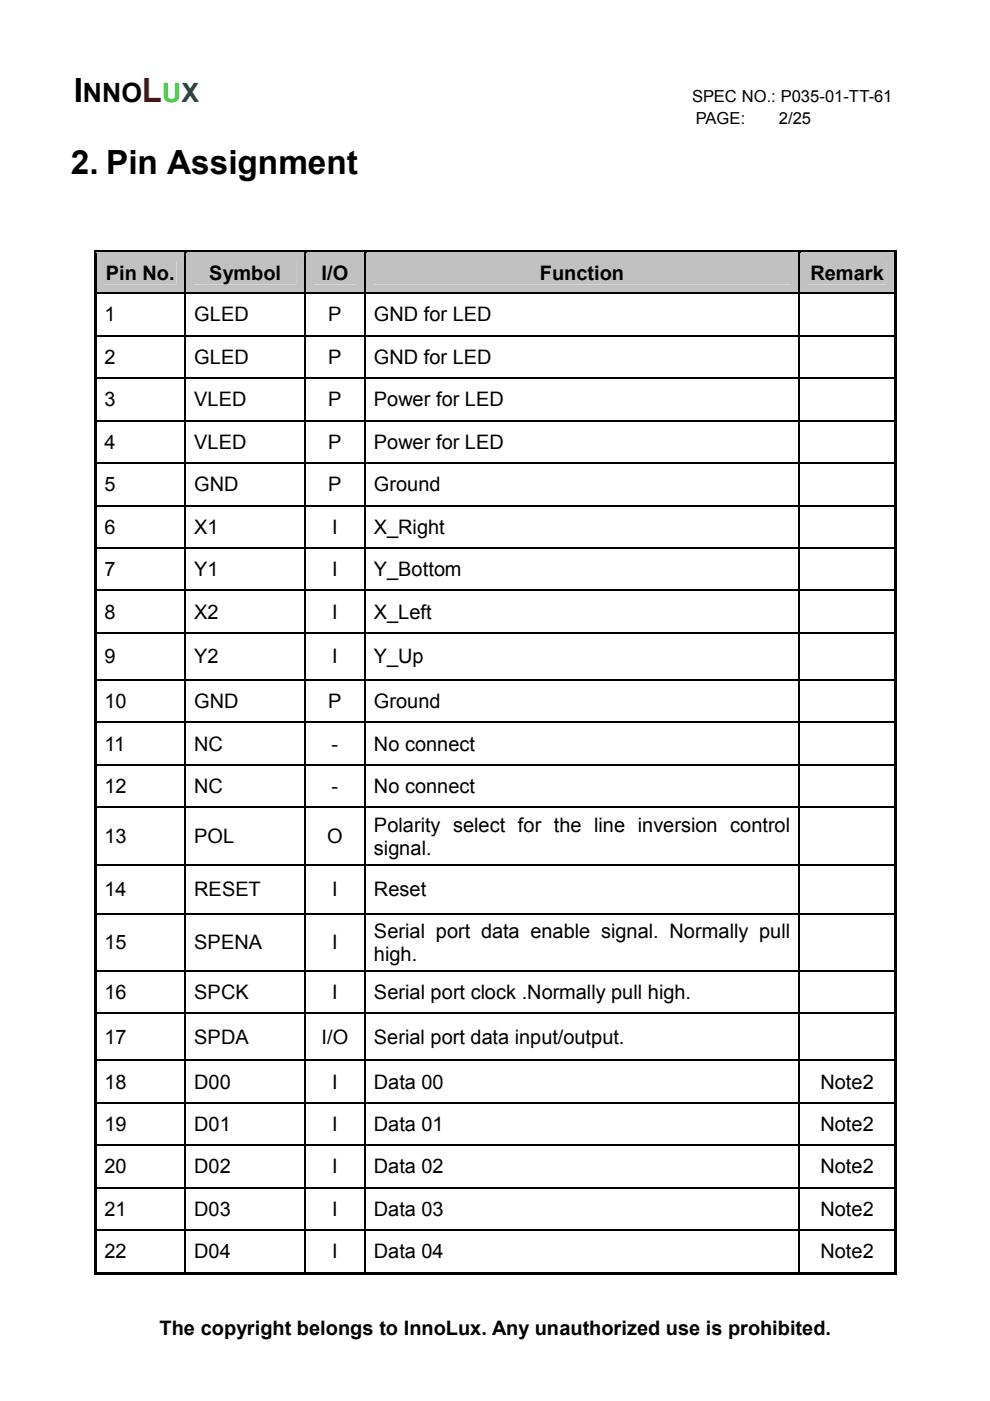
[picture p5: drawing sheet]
<svg xmlns="http://www.w3.org/2000/svg" width="210mm" height="297mm" viewBox="0 0 210 297" stroke-linecap="round" stroke-linejoin="round" font-family="sans-serif">
<defs><g id="words">
<g font-size="7.1">
<text x="15.6" y="21.6">I</text>
<text x="15" y="36.9">2. Pin Assignment</text>
</g>
<text font-size="7.1" fill="#f00" x="30.1" y="21.6">L</text>
<text font-size="5.6" x="17.6" y="21.6">NNO</text>
<text font-size="5.6" fill="#32cd32" x="34.4" y="21.6">UX</text>
<g font-size="4.2">
<text x="22.4" y="59.3">Pin No.</text>
<text x="44.4" y="59.3">Symbol</text>
<text x="68.2" y="59.3">I/O</text>
<text x="114.5" y="59.3">Function</text>
<text x="171.8" y="59.3">Remark</text>
<text x="22.1" y="68.2">1</text>
<text x="41.2" y="68.2">GLED</text>
<text x="69.6" y="68.2">P</text>
<text x="79.3" y="68.2">GND for LED</text>
<text x="22.1" y="77.2">2</text>
<text x="41.2" y="77.2">GLED</text>
<text x="69.6" y="77.2">P</text>
<text x="79.3" y="77.2">GND for LED</text>
<text x="22.1" y="86.1">3</text>
<text x="41.2" y="86.1">VLED</text>
<text x="69.6" y="86.1">P</text>
<text x="79.3" y="86.1">Power for LED</text>
<text x="22.1" y="95.2">4</text>
<text x="41.2" y="95.2">VLED</text>
<text x="69.6" y="95.2">P</text>
<text x="79.3" y="95.2">Power for LED</text>
<text x="22.1" y="104.1">5</text>
<text x="41.2" y="104.1">GND</text>
<text x="69.6" y="104.1">P</text>
<text x="79.3" y="104.1">Ground</text>
<text x="22.1" y="113.2">6</text>
<text x="41.2" y="113.2">X1</text>
<text x="70.4" y="113.2">I</text>
<text x="79.3" y="113.2">X_Right</text>
<text x="22.1" y="122.1">7</text>
<text x="41.2" y="122.1">Y1</text>
<text x="70.4" y="122.1">I</text>
<text x="79.3" y="122.1">Y_Bottom</text>
<text x="22.1" y="131.1">8</text>
<text x="41.2" y="131.1">X2</text>
<text x="70.4" y="131.1">I</text>
<text x="79.3" y="131.1">X_Left</text>
<text x="22.1" y="140.6">9</text>
<text x="41.2" y="140.6">Y2</text>
<text x="70.4" y="140.6">I</text>
<text x="79.3" y="140.6">Y_Up</text>
<text x="22.1" y="150.1">10</text>
<text x="41.2" y="150.1">GND</text>
<text x="69.6" y="150.1">P</text>
<text x="79.3" y="150.1">Ground</text>
<text x="22.1" y="159.1">11</text>
<text x="41.2" y="159.1">NC</text>
<text x="70.3" y="159.1">-</text>
<text x="79.3" y="159.1">No connect</text>
<text x="22.1" y="168.1">12</text>
<text x="41.2" y="168.1">NC</text>
<text x="70.3" y="168.1">-</text>
<text x="79.3" y="168.1">No connect</text>
<text x="22.1" y="178.7">13</text>
<text x="41.2" y="178.7">POL</text>
<text x="69.4" y="178.7">O</text>
<text x="79.3" y="176.3">Polarity select for the line inversion control</text>
<text x="79.3" y="181.2">signal.</text>
<text x="22.1" y="190">14</text>
<text x="41.2" y="190">RESET</text>
<text x="70.4" y="190">I</text>
<text x="79.3" y="190">Reset</text>
<text x="22.1" y="201.3">15</text>
<text x="41.2" y="201.3">SPENA</text>
<text x="70.4" y="201.3">I</text>
<text x="79.3" y="198.8">Serial port data enable signal. Normally pull</text>
<text x="79.3" y="203.7">high.</text>
<text x="22.1" y="211.8">16</text>
<text x="41.2" y="211.8">SPCK</text>
<text x="70.4" y="211.8">I</text>
<text x="79.3" y="211.8">Serial port clock .Normally pull high.</text>
<text x="22.1" y="221.3">17</text>
<text x="41.2" y="221.3">SPDA</text>
<text x="68.2" y="221.3">I/O</text>
<text x="79.3" y="221.3">Serial port data input/output.</text>
<text x="22.1" y="230.8">18</text>
<text x="41.2" y="230.8">D00</text>
<text x="70.4" y="230.8">I</text>
<text x="79.3" y="230.8">Data 00</text>
<text x="173.9" y="230.8">Note2</text>
<text x="22.1" y="239.8">19</text>
<text x="41.2" y="239.8">D01</text>
<text x="70.4" y="239.8">I</text>
<text x="79.3" y="239.8">Data 01</text>
<text x="173.9" y="239.8">Note2</text>
<text x="22.1" y="248.8">20</text>
<text x="41.2" y="248.8">D02</text>
<text x="70.4" y="248.8">I</text>
<text x="79.3" y="248.8">Data 02</text>
<text x="173.9" y="248.8">Note2</text>
<text x="22.1" y="257.8">21</text>
<text x="41.2" y="257.8">D03</text>
<text x="70.4" y="257.8">I</text>
<text x="79.3" y="257.8">Data 03</text>
<text x="173.9" y="257.8">Note2</text>
<text x="22.1" y="266.8">22</text>
<text x="41.2" y="266.8">D04</text>
<text x="70.4" y="266.8">I</text>
<text x="79.3" y="266.8">Data 04</text>
<text x="173.9" y="266.8">Note2</text>
<text x="33.8" y="283">The copyright belongs to InnoLux. Any unauthorized use is prohibited.</text>
</g>
<g font-size="3.5">
<text x="146.7" y="21.6">SPEC NO.: P035-01-TT-61</text>
<text x="147.5" y="26.4">PAGE:</text>
<text x="165.1" y="26.4">2/25</text>
</g>
</g></defs>
<g fill="#c1c1c1">
<path d="M20.5 53.6h18.7v8.5h-18.7z"/>
<path d="M22.1 55.4h15.3v4.9h-15.3z"/>
<path d="M39.4 53.6h25.2v8.5h-25.2z"/>
<path d="M41.2 55.4h21.6v4.9h-21.6z"/>
<path d="M64.8 53.6h12.5v8.5h-12.5z"/>
<path d="M66.6 55.4h8.9v4.9h-8.9z"/>
<path d="M77.5 53.6h91.8v8.5h-91.8z"/>
<path d="M79.3 55.4h88.3v4.9h-88.3z"/>
<path d="M169.6 53.6h19.9v8.5h-19.9z"/>
<path d="M171.4 55.4h16.5v4.9h-16.5z"/>
</g>
<path d="M20 53.1h.5v.5h-.5zM20.5 53.1h18.7v.5h-18.7z" fill="#000"/>
<path d="M20.5 53.6h18.7" fill="none" stroke="#c1c1c1" stroke-width=".21"/>
<path d="M39.4 53.6h.3z" fill="#c1c1c1"/>
<path d="M39.2 53.6h.2zM39.2 53.1h.5v.5h-.5zM39.7 53.1h24.9v.5h-24.9z" fill="#000"/>
<path d="M39.7 53.6h24.9" fill="none" stroke="#c1c1c1" stroke-width=".21"/>
<path d="M64.8 53.6h.3z" fill="#c1c1c1"/>
<path d="M64.6 53.6h.2zM64.6 53.1h.5v.5h-.5zM65.1 53.1h12.2v.5h-12.2z" fill="#000"/>
<path d="M65.1 53.6h12.2" fill="none" stroke="#c1c1c1" stroke-width=".21"/>
<path d="M77.5 53.6h.3z" fill="#c1c1c1"/>
<path d="M77.3 53.6h.2zM77.3 53.1h.5v.5h-.5zM77.8 53.1h91.5v.5h-91.5z" fill="#000"/>
<path d="M77.8 53.6h91.5" fill="none" stroke="#c1c1c1" stroke-width=".21"/>
<path d="M169.6 53.6h.2z" fill="#c1c1c1"/>
<g fill="#000">
<path d="M169.3 53.6h.3zM169.3 53.1h.5v.5h-.5zM169.8 53.1h19.7v.5h-19.7zM189.5 53.1h.5v.5h-.5zM20 53.6h.5v8.5h-.5zM20 62.1h.5v.2h-.5zM20 62.3h.5v8.8h-.5zM20 71.1h.5v.2h-.5zM39.2 62.1h.2v.2h-.2zM39.2 71.1h.2v.2h-.2zM64.6 62.1h.2v.2h-.2zM64.6 71.1h.2v.2h-.2z"/>
<path d="M77.3 62.1h.2v.2h-.2zM77.3 71.1h.2v.2h-.2zM169.3 62.1h.3v.2h-.3zM169.3 71.1h.3v.2h-.3zM189.5 53.6h.5v8.5h-.5zM189.5 62.1h.5v.2h-.5zM189.5 62.3h.5v8.8h-.5zM189.5 71.1h.5v.2h-.5zM20 71.3h.5v8.8h-.5zM20 80.1h.5v.2h-.5zM20 80.3h.5v8.8h-.5zM20 89.1h.5v.2h-.5z"/>
<path d="M20 89.3h.5v8.7h-.5zM20 98h.5v.3h-.5zM39.2 80.1h.2v.2h-.2zM39.2 89.1h.2v.2h-.2zM39.2 98h.2v.3h-.2zM64.6 80.1h.2v.2h-.2zM64.6 89.1h.2v.2h-.2zM64.6 98h.2v.3h-.2zM77.3 80.1h.2v.2h-.2zM77.3 89.1h.2v.2h-.2zM77.3 98h.2v.3h-.2zM169.3 80.1h.3v.2h-.3z"/>
<path d="M169.3 89.1h.3v.2h-.3zM169.3 98h.3v.3h-.3zM189.5 71.3h.5v8.8h-.5zM189.5 80.1h.5v.2h-.5zM189.5 80.3h.5v8.8h-.5zM189.5 89.1h.5v.2h-.5zM189.5 89.3h.5v8.7h-.5zM189.5 98h.5v.3h-.5zM20 98.3h.5v8.8h-.5zM20 107.1h.5v.2h-.5zM20 107.3h.5v8.7h-.5zM20 116h.5v.3h-.5z"/>
<path d="M39.2 107.1h.2v.2h-.2zM39.2 116h.2v.3h-.2zM64.6 107.1h.2v.2h-.2zM64.6 116h.2v.3h-.2zM77.3 107.1h.2v.2h-.2zM77.3 116h.2v.3h-.2zM169.3 107.1h.3v.2h-.3zM169.3 116h.3v.3h-.3zM189.5 98.3h.5v8.8h-.5zM189.5 107.1h.5v.2h-.5zM189.5 107.3h.5v8.7h-.5zM189.5 116h.5v.3h-.5z"/>
<path d="M20 116.3h.5v8.8h-.5zM20 125.1h.5v.2h-.5zM20 125.3h.5v8.7h-.5zM20 134h.5v.3h-.5zM39.2 125.1h.2v.2h-.2zM39.2 134h.2v.3h-.2zM64.6 125.1h.2v.2h-.2zM64.6 134h.2v.3h-.2zM77.3 125.1h.2v.2h-.2zM77.3 134h.2v.3h-.2zM169.3 125.1h.3v.2h-.3zM169.3 134h.3v.3h-.3z"/>
<path d="M189.5 116.3h.5v8.8h-.5zM189.5 125.1h.5v.2h-.5zM189.5 125.3h.5v8.7h-.5zM189.5 134h.5v.3h-.5zM20 134.3h.5v9.7h-.5zM20 144h.5v.3h-.5zM20 144.3h.5v8.7h-.5zM20 153h.5v.3h-.5zM39.2 144h.2v.3h-.2zM39.2 153h.2v.3h-.2zM64.6 144h.2v.3h-.2zM64.6 153h.2v.3h-.2z"/>
<path d="M77.3 144h.2v.3h-.2zM77.3 153h.2v.3h-.2zM169.3 144h.3v.3h-.3zM169.3 153h.3v.3h-.3zM189.5 134.3h.5v9.7h-.5zM189.5 144h.5v.3h-.5zM189.5 144.3h.5v8.7h-.5zM189.5 153h.5v.3h-.5zM20 153.3h.5v8.7h-.5zM20 162h.5v.3h-.5zM20 162.3h.5v8.7h-.5zM20 171h.5v.3h-.5z"/>
<path d="M39.2 162h.2v.3h-.2zM39.2 171h.2v.3h-.2zM64.6 162h.2v.3h-.2zM64.6 171h.2v.3h-.2zM77.3 162h.2v.3h-.2zM77.3 171h.2v.3h-.2zM169.3 162h.3v.3h-.3zM169.3 171h.3v.3h-.3zM189.5 153.3h.5v8.7h-.5zM189.5 162h.5v.3h-.5zM189.5 162.3h.5v8.7h-.5zM189.5 171h.5v.3h-.5z"/>
<path d="M20 171.3h.5v12h-.5zM20 183.3h.5v.3h-.5zM20 183.6h.5v10h-.5zM20 193.6h.5v.3h-.5zM39.2 183.3h.2v.3h-.2zM39.2 193.6h.2v.3h-.2zM64.6 183.3h.2v.3h-.2zM64.6 193.6h.2v.3h-.2zM77.3 183.3h.2v.3h-.2zM77.3 193.6h.2v.3h-.2zM169.3 183.3h.3v.3h-.3zM169.3 193.6h.3v.3h-.3z"/>
<path d="M189.5 171.3h.5v12h-.5zM189.5 183.3h.5v.3h-.5zM189.5 183.6h.5v10h-.5zM189.5 193.6h.5v.3h-.5zM20 193.9h.5v11.8h-.5zM20 205.7h.5v.3h-.5zM20 206h.5v8.7h-.5zM20 214.7h.5v.3h-.5zM39.2 205.7h.2v.3h-.2zM39.2 214.7h.2v.3h-.2zM64.6 205.7h.2v.3h-.2zM64.6 214.7h.2v.3h-.2z"/>
<path d="M77.3 205.7h.2v.3h-.2zM77.3 214.7h.2v.3h-.2zM169.3 205.7h.3v.3h-.3zM169.3 214.7h.3v.3h-.3zM189.5 193.9h.5v11.8h-.5zM189.5 205.7h.5v.3h-.5zM189.5 206h.5v8.7h-.5zM189.5 214.7h.5v.3h-.5zM20 215h.5v9.7h-.5zM20 224.7h.5v.3h-.5zM20 225h.5v8.7h-.5zM20 233.7h.5v.2h-.5z"/>
<path d="M39.2 224.7h.2v.3h-.2zM39.2 233.7h.2v.2h-.2zM64.6 224.7h.2v.3h-.2zM64.6 233.7h.2v.2h-.2zM77.3 224.7h.2v.3h-.2zM77.3 233.7h.2v.2h-.2zM169.3 224.7h.3v.3h-.3zM169.3 233.7h.3v.2h-.3zM189.5 215h.5v9.7h-.5zM189.5 224.7h.5v.3h-.5zM189.5 225h.5v8.7h-.5zM189.5 233.7h.5v.2h-.5z"/>
<path d="M20 233.9h.5v8.8h-.5zM20 242.7h.5v.3h-.5zM20 243h.5v8.7h-.5zM20 251.7h.5v.2h-.5zM39.2 242.7h.2v.3h-.2zM39.2 251.7h.2v.2h-.2zM64.6 242.7h.2v.3h-.2zM64.6 251.7h.2v.2h-.2zM77.3 242.7h.2v.3h-.2zM77.3 251.7h.2v.2h-.2zM169.3 242.7h.3v.3h-.3zM169.3 251.7h.3v.2h-.3z"/>
<path d="M189.5 233.9h.5v8.8h-.5zM189.5 242.7h.5v.3h-.5zM189.5 243h.5v8.7h-.5zM189.5 251.7h.5v.2h-.5zM20 251.9h.5v8.8h-.5zM20 260.7h.5v.2h-.5zM20 260.9h.5v8.8h-.5zM20 269.7h.5v.5h-.5zM20.5 269.7h18.7v.5h-18.7zM39.2 260.7h.2v.2h-.2zM39.2 269.7h.5v.5h-.5zM39.7 269.7h24.9v.5h-24.9z"/>
<path d="M64.6 260.7h.2v.2h-.2zM64.6 269.7h.5v.5h-.5zM65.1 269.7h12.2v.5h-12.2zM77.3 260.7h.2v.2h-.2zM77.3 269.7h.5v.5h-.5zM77.8 269.7h91.5v.5h-91.5zM169.3 260.7h.3v.2h-.3zM169.3 269.7h.5v.5h-.5zM169.8 269.7h19.7v.5h-19.7zM189.5 251.9h.5v8.8h-.5zM189.5 260.7h.5v.2h-.5zM189.5 260.9h.5v8.8h-.5z"/>
<path d="M189.5 269.7h.5v.5h-.5z"/>
</g>
<path d="M169.8 53.6h19.7" fill="none" stroke="#c1c1c1" stroke-width=".21"/>
<g fill="none" stroke="#000" stroke-width=".25">
<path d="M39.3 53.6v8.5M64.7 53.6v8.5M77.4 53.6v8.5M169.5 53.6v8.5M20.5 62.2h18.7M20.5 71.2h18.7M39.3 62.3v8.8M39.3 71.3v8.8M39.4 62.2h25.2M39.4 71.2h25.2M64.7 62.3v8.8M64.7 71.3v8.8"/>
<path d="M64.8 62.2h12.5M64.8 71.2h12.5M77.4 62.3v8.8M77.4 71.3v8.8M77.5 62.2h91.8M77.5 71.2h91.8M169.5 62.3v8.8M169.5 71.3v8.8M169.6 62.2h19.9M169.6 71.2h19.9M20.5 80.2h18.7M20.5 89.2h18.7"/>
<path d="M20.5 98.2h18.7M39.3 80.3v8.8M39.3 89.3v8.7M39.3 98.3v8.8M39.4 80.2h25.2M39.4 89.2h25.2M39.4 98.2h25.2M64.7 80.3v8.8M64.7 89.3v8.7M64.7 98.3v8.8M64.8 80.2h12.5M64.8 89.2h12.5"/>
<path d="M64.8 98.2h12.5M77.4 80.3v8.8M77.4 89.3v8.7M77.4 98.3v8.8M77.5 80.2h91.8M77.5 89.2h91.8M77.5 98.2h91.8M169.5 80.3v8.8M169.5 89.3v8.7M169.5 98.3v8.8M169.6 80.2h19.9M169.6 89.2h19.9"/>
<path d="M169.6 98.2h19.9M20.5 107.2h18.7M20.5 116.2h18.7M39.3 107.3v8.7M39.3 116.3v8.8M39.4 107.2h25.2M39.4 116.2h25.2M64.7 107.3v8.7M64.7 116.3v8.8M64.8 107.2h12.5M64.8 116.2h12.5M77.4 107.3v8.7"/>
<path d="M77.4 116.3v8.8M77.5 107.2h91.8M77.5 116.2h91.8M169.5 107.3v8.7M169.5 116.3v8.8M169.6 107.2h19.9M169.6 116.2h19.9M20.5 125.2h18.7M20.5 134.2h18.7M39.3 125.3v8.7M39.3 134.3v9.7M39.4 125.2h25.2"/>
<path d="M39.4 134.2h25.2M64.7 125.3v8.7M64.7 134.3v9.7M64.8 125.2h12.5M64.8 134.2h12.5M77.4 125.3v8.7M77.4 134.3v9.7M77.5 125.2h91.8M77.5 134.2h91.8M169.5 125.3v8.7M169.5 134.3v9.7M169.6 125.2h19.9"/>
<path d="M169.6 134.2h19.9M20.5 144.1h18.7M20.5 153.2h18.7M39.3 144.3v8.7M39.3 153.3v8.7M39.4 144.1h25.2M39.4 153.2h25.2M64.7 144.3v8.7M64.7 153.3v8.7M64.8 144.1h12.5M64.8 153.2h12.5M77.4 144.3v8.7"/>
<path d="M77.4 153.3v8.7M77.5 144.1h91.8M77.5 153.2h91.8M169.5 144.3v8.7M169.5 153.3v8.7M169.6 144.1h19.9M169.6 153.2h19.9M20.5 162.1h18.7M20.5 171.2h18.7M39.3 162.3v8.7M39.3 171.3v12M39.4 162.1h25.2"/>
<path d="M39.4 171.2h25.2M64.7 162.3v8.7M64.7 171.3v12M64.8 162.1h12.5M64.8 171.2h12.5M77.4 162.3v8.7M77.4 171.3v12M77.5 162.1h91.8M77.5 171.2h91.8M169.5 162.3v8.7M169.5 171.3v12M169.6 162.1h19.9"/>
<path d="M169.6 171.2h19.9M20.5 183.4h18.7M20.5 193.8h18.7M39.3 183.6v10M39.3 193.9v11.8M39.4 183.4h25.2M39.4 193.8h25.2M64.7 183.6v10M64.7 193.9v11.8M64.8 183.4h12.5M64.8 193.8h12.5M77.4 183.6v10"/>
<path d="M77.4 193.9v11.8M77.5 183.4h91.8M77.5 193.8h91.8M169.5 183.6v10M169.5 193.9v11.8M169.6 183.4h19.9M169.6 193.8h19.9M20.5 205.8h18.7M20.5 214.8h18.7M39.3 206v8.7M39.3 215v9.7M39.4 205.8h25.2"/>
<path d="M39.4 214.8h25.2M64.7 206v8.7M64.7 215v9.7M64.8 205.8h12.5M64.8 214.8h12.5M77.4 206v8.7M77.4 215v9.7M77.5 205.8h91.8M77.5 214.8h91.8M169.5 206v8.7M169.5 215v9.7M169.6 205.8h19.9"/>
<path d="M169.6 214.8h19.9M20.5 224.8h18.7M20.5 233.8h18.7M39.3 225v8.7M39.3 233.9v8.8M39.4 224.8h25.2M39.4 233.8h25.2M64.7 225v8.7M64.7 233.9v8.8M64.8 224.8h12.5M64.8 233.8h12.5M77.4 225v8.7"/>
<path d="M77.4 233.9v8.8M77.5 224.8h91.8M77.5 233.8h91.8M169.5 225v8.7M169.5 233.9v8.8M169.6 224.8h19.9M169.6 233.8h19.9M20.5 242.8h18.7M20.5 251.8h18.7M39.3 243v8.7M39.3 251.9v8.8M39.4 242.8h25.2"/>
<path d="M39.4 251.8h25.2M64.7 243v8.7M64.7 251.9v8.8M64.8 242.8h12.5M64.8 251.8h12.5M77.4 243v8.7M77.4 251.9v8.8M77.5 242.8h91.8M77.5 251.8h91.8M169.5 243v8.7M169.5 251.9v8.8M169.6 242.8h19.9"/>
<path d="M169.6 251.8h19.9M20.5 260.8h18.7M39.3 260.9v8.8M39.4 260.8h25.2M64.7 260.9v8.8M64.8 260.8h12.5M77.4 260.9v8.8M77.5 260.8h91.8M169.5 260.9v8.8M169.6 260.8h19.9"/>
</g>
<use href="#words"/>
</svg>
